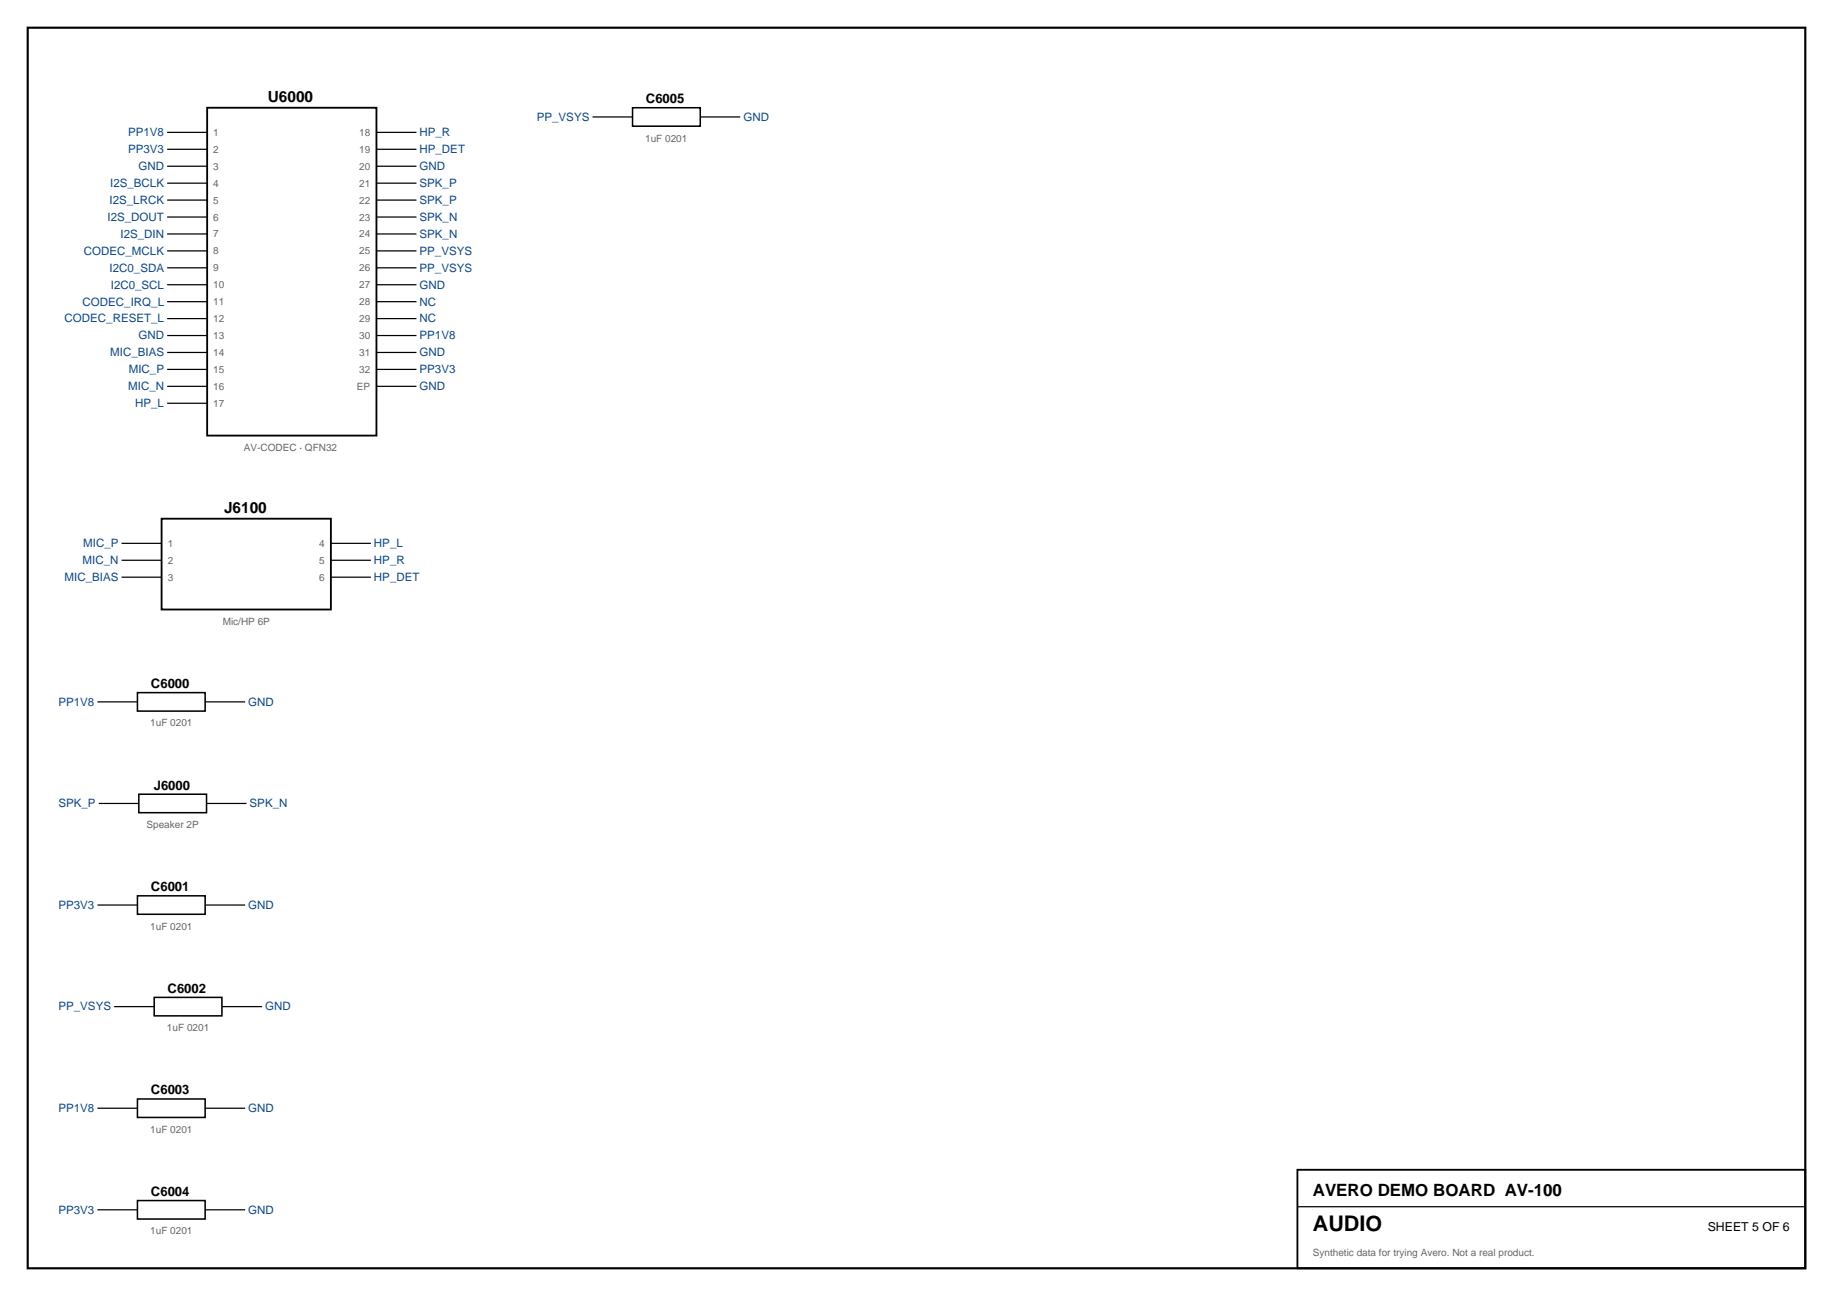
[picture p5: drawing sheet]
<svg xmlns="http://www.w3.org/2000/svg" width="420mm" height="297mm" viewBox="0 0 420 297" stroke-linecap="round" stroke-linejoin="round" font-family="sans-serif">
<defs><g id="words">
<text font-size="4.9" x="300.9" y="282.2">AUDIO</text>
<text font-size="3.9" x="300.9" y="274.1">AVERO DEMO BOARD AV-100</text>
<g font-size="3.5">
<text x="61.4" y="23.3">U6000</text>
<text x="51.4" y="117.5">J6100</text>
</g>
<g font-size="3">
<text x="148.1" y="23.6">C6005</text>
<text x="34.6" y="157.7">C6000</text>
<text x="35.2" y="181">J6000</text>
<text x="34.6" y="204.3">C6001</text>
<text x="38.4" y="227.5">C6002</text>
<text x="34.6" y="250.8">C6003</text>
<text x="34.6" y="274.1">C6004</text>
</g>
<text font-size="2.8" x="391.4" y="282.2">SHEET 5 OF 6</text>
<g font-size="2.6" fill="#0d478c">
<text x="123" y="27.7">PP_VSYS</text>
<text x="170.4" y="27.7">GND</text>
<text x="29.4" y="31.2">PP1V8</text>
<text x="29.4" y="35.1">PP3V3</text>
<text x="96.2" y="31.2">HP_R</text>
<text x="96.2" y="35.1">HP_DET</text>
<text x="31.7" y="39">GND</text>
<text x="96.2" y="39">GND</text>
<text x="25.1" y="46.7">I2S_LRCK</text>
<text x="25.3" y="42.9">I2S_BCLK</text>
<text x="96.2" y="42.9">SPK_P</text>
<text x="96.2" y="46.7">SPK_P</text>
<text x="24.7" y="50.6">I2S_DOUT</text>
<text x="96.2" y="50.6">SPK_N</text>
<text x="19.2" y="58.4">CODEC_MCLK</text>
<text x="27.6" y="54.5">I2S_DIN</text>
<text x="96.2" y="54.5">SPK_N</text>
<text x="96.2" y="58.4">PP_VSYS</text>
<text x="25.1" y="62.3">I2C0_SDA</text>
<text x="96.2" y="62.3">PP_VSYS</text>
<text x="18.9" y="70">CODEC_IRQ_L</text>
<text x="25.4" y="66.1">I2C0_SCL</text>
<text x="96.2" y="66.1">GND</text>
<text x="96.2" y="70">NC</text>
<text x="14.8" y="73.9">CODEC_RESET_L</text>
<text x="31.7" y="77.8">GND</text>
<text x="96.2" y="73.9">NC</text>
<text x="96.2" y="77.8">PP1V8</text>
<text x="25.3" y="81.7">MIC_BIAS</text>
<text x="96.2" y="81.7">GND</text>
<text x="29.4" y="89.4">MIC_N</text>
<text x="29.5" y="85.5">MIC_P</text>
<text x="96.2" y="85.5">PP3V3</text>
<text x="96.2" y="89.4">GND</text>
<text x="31" y="93.3">HP_L</text>
<text x="19.1" y="125.4">MIC_P</text>
<text x="85.7" y="125.4">HP_L</text>
<text x="18.9" y="129.3">MIC_N</text>
<text x="85.7" y="129.3">HP_R</text>
<text x="14.8" y="133.2">MIC_BIAS</text>
<text x="85.7" y="133.2">HP_DET</text>
<text x="13.4" y="161.7">PP1V8</text>
<text x="56.9" y="161.7">GND</text>
<text x="13.4" y="185">SPK_P</text>
<text x="57.2" y="185">SPK_N</text>
<text x="13.4" y="208.3">PP3V3</text>
<text x="56.9" y="208.3">GND</text>
<text x="13.4" y="231.6">PP_VSYS</text>
<text x="60.7" y="231.6">GND</text>
<text x="13.4" y="254.9">PP1V8</text>
<text x="56.9" y="254.9">GND</text>
<text x="13.4" y="278.2">PP3V3</text>
<text x="56.9" y="278.2">GND</text>
</g>
<g font-size="2.3" fill="#666">
<text x="48.9" y="31.2">1</text>
<text x="48.9" y="35">2</text>
<text x="82.3" y="31.2">18</text>
<text x="82.3" y="35">19</text>
<text x="147.9" y="32.5">1uF 0201</text>
<text x="48.9" y="38.9">3</text>
<text x="82.3" y="38.9">20</text>
<text x="48.9" y="42.8">4</text>
<text x="48.9" y="46.7">5</text>
<text x="82.3" y="42.8">21</text>
<text x="82.3" y="46.7">22</text>
<text x="48.9" y="50.6">6</text>
<text x="82.3" y="50.6">23</text>
<text x="48.9" y="54.4">7</text>
<text x="48.9" y="58.3">8</text>
<text x="82.3" y="54.4">24</text>
<text x="82.3" y="58.3">25</text>
<text x="48.9" y="62.2">9</text>
<text x="82.3" y="62.2">26</text>
<text x="48.9" y="66.1">10</text>
<text x="48.9" y="70">11</text>
<text x="82.3" y="66.1">27</text>
<text x="82.3" y="70">28</text>
<text x="48.9" y="73.8">12</text>
<text x="48.9" y="77.7">13</text>
<text x="82.3" y="73.8">29</text>
<text x="82.3" y="77.7">30</text>
<text x="48.9" y="81.6">14</text>
<text x="82.3" y="81.6">31</text>
<text x="48.9" y="85.5">15</text>
<text x="48.9" y="89.4">16</text>
<text x="81.8" y="89.4">EP</text>
<text x="82.3" y="85.5">32</text>
<text x="48.9" y="93.2">17</text>
<text x="55.9" y="103.4">AV-CODEC · QFN32</text>
<text x="38.5" y="125.3">1</text>
<text x="73.2" y="125.3">4</text>
<text x="38.5" y="129.2">2</text>
<text x="73.2" y="129.2">5</text>
<text x="38.5" y="133.1">3</text>
<text x="73.2" y="133.1">6</text>
<text x="51" y="143.2">Mic/HP 6P</text>
<text x="34.4" y="166.5">1uF 0201</text>
<text x="33.6" y="189.8">Speaker 2P</text>
<text x="34.4" y="213.1">1uF 0201</text>
<text x="38.3" y="236.4">1uF 0201</text>
<text x="34.4" y="259.6">1uF 0201</text>
<text x="34.4" y="282.9">1uF 0201</text>
<text x="300.9" y="287.9">Synthetic data for trying Avero. Not a real product.</text>
</g>
</g></defs>
<path d="M6.3 6.3h407.5v284.4h-407.5z" fill="none" stroke="#000" stroke-width=".49"/>
<path d="M47.5 24.7h38.8v75.1h-38.8zM37 118.9h38.8v20.8h-38.8zM297.4 268.1h116.4v22.6h-116.4z" fill="none" stroke="#000" stroke-width=".42"/>
<g fill="none" stroke="#000" stroke-width=".28">
<path d="M38.3 30.3h9.2M38.3 34.2h9.2M38.3 38.1h9.2M86.3 30.3h9.2M86.3 34.2h9.2M86.3 38.1h9.2M135.8 26.8h9.2M160.5 26.8h9.2M38.3 42h9.2M38.3 45.9h9.2M38.3 49.7h9.2M38.3 53.6h9.2"/>
<path d="M38.3 57.5h9.2M86.3 42h9.2M86.3 45.9h9.2M86.3 49.7h9.2M86.3 53.6h9.2M86.3 57.5h9.2M38.3 61.4h9.2M38.3 65.3h9.2M38.3 69.1h9.2M38.3 73h9.2M38.3 76.9h9.2M86.3 61.4h9.2"/>
<path d="M86.3 65.3h9.2M86.3 69.1h9.2M86.3 73h9.2M86.3 76.9h9.2M38.3 80.8h9.2M38.3 84.7h9.2M38.3 88.5h9.2M38.3 92.4h9.2M86.3 80.8h9.2M86.3 84.7h9.2M86.3 88.5h9.2M27.9 124.5h9.1"/>
<path d="M27.9 128.4h9.1M27.9 132.3h9.1M75.8 124.5h9.2M75.8 128.4h9.2M75.8 132.3h9.2M22.3 160.9h9.2M47 160.9h9.2M22.6 184.1h9.2M47.3 184.1h9.2M22.3 207.4h9.2M47 207.4h9.2M26.2 230.7h9.1"/>
<path d="M50.9 230.7h9.1M22.3 254h9.2M47 254h9.2M22.3 277.3h9.2M47 277.3h9.2M297.4 276.6h116.4"/>
</g>
<path d="M145 24.7h15.5v4.2h-15.5zM31.5 158.7h15.5v4.3h-15.5zM31.8 182h15.5v4.3h-15.5zM31.5 205.3h15.5v4.2h-15.5zM35.3 228.6h15.6v4.2h-15.6zM31.5 251.9h15.5v4.2h-15.5zM31.5 275.2h15.5v4.2h-15.5z" fill="none" stroke="#000" stroke-width=".35"/>
<use href="#words"/>
</svg>
